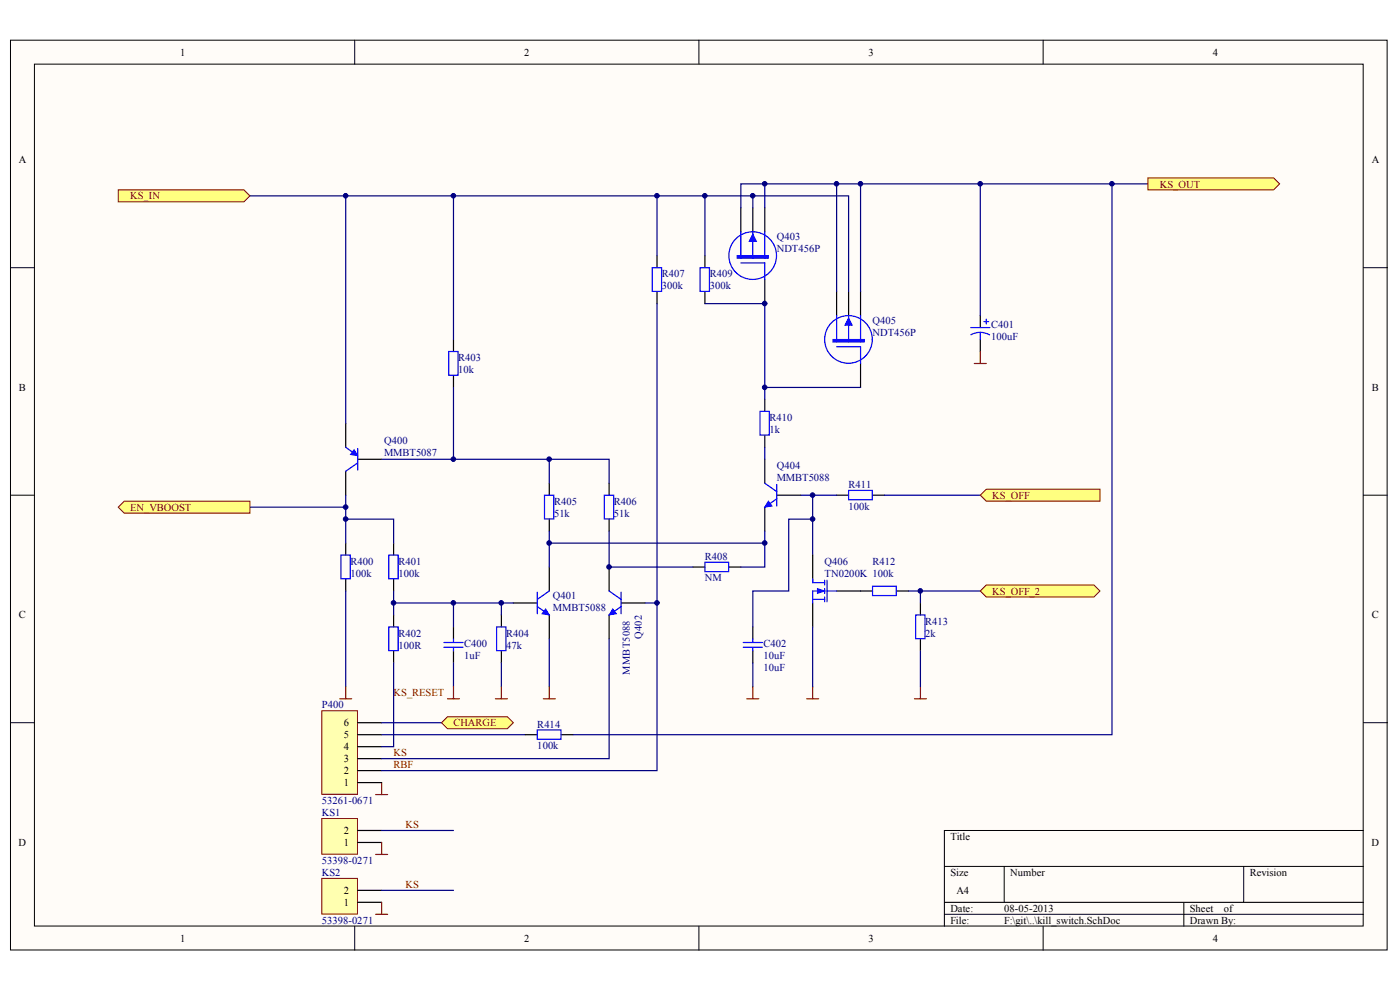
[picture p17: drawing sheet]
<svg xmlns="http://www.w3.org/2000/svg" width="288mm" height="204mm" viewBox="0 0 288 204" stroke-linecap="round" stroke-linejoin="round" font-family="sans-serif">
<defs><g id="words">
<g font-size="2.2">
<text x="37" y="11.4">1</text>
<text x="107.8" y="11.4">2</text>
<text x="178.6" y="11.4">3</text>
<text x="249.4" y="11.4">4</text>
<text x="3.9" y="33.6">A</text>
<text x="282" y="33.6">A</text>
<text x="3.9" y="80.3">B</text>
<text x="282.1" y="80.3">B</text>
<text x="3.9" y="127.1">C</text>
<text x="282.1" y="127.1">C</text>
<text x="70.7" y="149.3">6</text>
<text x="70.7" y="154.2">4</text>
<text x="70.7" y="151.8">5</text>
<text x="70.7" y="161.6">1</text>
<text x="70.7" y="159.1">2</text>
<text x="70.7" y="156.7">3</text>
<text x="3.8" y="173.9">D</text>
<text x="70.7" y="173.9">1</text>
<text x="70.7" y="171.5">2</text>
<text x="195.4" y="172.6">Title</text>
<text x="282" y="173.9">D</text>
<text x="70.7" y="183.8">2</text>
<text x="195.4" y="180">Size</text>
<text x="196.6" y="183.7">A4</text>
<text x="207.7" y="180">Number</text>
<text x="257" y="180">Revision</text>
<text x="70.7" y="186.2">1</text>
<text x="195.4" y="187.4">Date:</text>
<text x="195.4" y="189.9">File:</text>
<text x="206.5" y="187.4">08-05-2013</text>
<text x="206.5" y="189.9">F:\git\..\kill_switch.SchDoc</text>
<text x="244.6" y="187.4">Sheet</text>
<text x="244.6" y="189.9">Drawn By:</text>
<text x="251.7" y="187.4">of</text>
<text x="37" y="193.6">1</text>
<text x="107.8" y="193.6">2</text>
<text x="178.6" y="193.6">3</text>
<text x="249.4" y="193.6">4</text>
</g>
<g font-size="2.2" fill="#800000">
<text x="26.8" y="41">KS_IN</text>
<text x="238.5" y="38.5">KS_OUT</text>
<text x="26.8" y="105">EN_VBOOST</text>
<text x="204" y="102.5">KS_OFF</text>
<text x="204" y="122.2">KS_OFF_2</text>
<text x="80.9" y="143.2">KS_RESET</text>
<text x="93.2" y="149.3">CHARGE</text>
<text x="80.9" y="155.5">KS</text>
<text x="80.9" y="157.9">RBF</text>
<text x="83.4" y="170.2">KS</text>
<text x="83.4" y="182.5">KS</text>
</g>
<g font-size="2.2" fill="#000080">
<text x="159.7" y="49.4">Q403</text>
<text x="159.7" y="51.8">NDT456P</text>
<text x="136.1" y="59.5">300k</text>
<text x="136.1" y="57">R407</text>
<text x="145.9" y="59.5">300k</text>
<text x="145.9" y="57">R409</text>
<text x="179.4" y="66.6">Q405</text>
<text x="179.4" y="69.1">NDT456P</text>
<text x="203.8" y="69.8">100uF</text>
<text x="203.8" y="67.3">C401</text>
<text x="94.2" y="76.7">10k</text>
<text x="94.2" y="74.2">R403</text>
<text x="158.2" y="89">1k</text>
<text x="158.2" y="86.5">R410</text>
<text x="79" y="91.2">Q400</text>
<text x="79" y="93.7">MMBT5087</text>
<text x="159.7" y="96.4">Q404</text>
<text x="159.7" y="98.8">MMBT5088</text>
<text x="174.5" y="100.3">R411</text>
<text x="113.9" y="106.2">51k</text>
<text x="113.9" y="103.8">R405</text>
<text x="126.2" y="106.2">51k</text>
<text x="126.2" y="103.8">R406</text>
<text x="174.5" y="104.8">100k</text>
<text x="72.1" y="118.5">100k</text>
<text x="72.1" y="116.1">R400</text>
<text x="81.9" y="118.5">100k</text>
<text x="81.9" y="116.1">R401</text>
<text x="144.9" y="119.5">NM</text>
<text x="144.9" y="115.1">R408</text>
<text x="169.6" y="116.1">Q406</text>
<text x="169.6" y="118.5">TN0200K 100k</text>
<text x="179.4" y="116.1">R412</text>
<text x="113.7" y="123.2">Q401</text>
<text x="113.7" y="125.7">MMBT5088</text>
<text x="81.9" y="130.8">R402</text>
<text x="104.1" y="130.8">R404</text>
<text x="190.2" y="130.8">2k</text>
<text x="190.2" y="128.4">R413</text>
<text x="81.9" y="133.3">100R</text>
<text x="95.5" y="135.5">1uF</text>
<text x="95.5" y="133.1">C400</text>
<text x="104.1" y="133.3">47k</text>
<text x="157" y="138">10uF</text>
<text x="157" y="133.1">C402</text>
<text x="157" y="135.5">10uF</text>
<text x="66.2" y="145.6">P400</text>
<text x="110.5" y="149.6">R414</text>
<text x="110.5" y="154">100k</text>
<text x="66.2" y="165.3">53261-0671</text>
<text x="66.2" y="167.8">KS1</text>
<text x="66.2" y="177.6">53398-0271</text>
<text x="66.2" y="180.1">KS2</text>
<text x="66.2" y="189.9">53398-0271</text>
</g>
<g font-size="2.1" fill="#000080">
<text x="132" y="131.3" transform="rotate(-90 132 131.3)">Q402</text>
<text x="129.5" y="138.7" transform="rotate(-90 129.5 138.7)">MMBT5088</text>
</g>
</g></defs>
<g fill="#fffcf8" stroke="#000" stroke-width=".21">
<path d="M2.2 8.3h283v187h-283z"/>
<path d="M7.1 13.2h273.2v177.1h-273.2z"/>
</g>
<g fill="none" stroke="#000" stroke-width=".21">
<path d="M72.9 8.3v4.9M143.7 8.3v4.9M214.5 8.3v4.9M2.2 55h4.9M280.3 55h5M2.2 101.8h4.9M280.3 101.8h5M2.2 148.6h4.9M280.3 148.6h5M194.2 178.1h86.1M206.5 178.1v7.4M255.7 178.1v7.4"/>
<path d="M280.3 170.7h-86.1v19.7M72.9 190.4v4.9M143.7 190.4v4.9M194.2 185.5h86.1M194.2 187.9h86.1M214.5 190.4v4.9M243.4 185.5v4.9"/>
</g>
<g fill="none" stroke="#000" stroke-width=".25">
<path d="M135.1 52.6v2.4M135.1 59.9v2.5M144.9 52.6v2.4M144.9 59.9v2.5M152.3 42.7v4.9M154.8 42.7v4.9M157.3 42.7v4.9M157.3 57.5v4.9M172 59.9v5M174.5 59.9v5M176.9 59.9v5M93.2 69.8v2.5"/>
<path d="M93.2 77.2v2.4M176.9 74.7v4.9M71.1 87v4.9M71.1 96.9v4.9M73.5 94.4h5M112.9 99.3v2.5M125.2 99.3v2.5M157.3 82.1v2.5M157.3 89.5v2.4M157.3 94.4v4.9M71.1 111.6v2.5M71.1 119v2.5"/>
<path d="M80.9 111.6v2.5M80.9 119v2.5M112.9 106.7v2.5M112.9 116.6v4.9M125.2 106.7v2.5M125.2 116.6v4.9M157.3 104.3v4.9M159.7 101.8h4.9M172 101.8h2.5M179.4 101.8h2.5M80.9 126.4v2.5M80.9 133.8v2.4"/>
<path d="M93.2 128.9v2.4M93.2 133.8v2.4M103.1 126.4v2.5M103.1 133.8v2.4M105.6 123.9h4.9M112.9 126.4v4.9M125.2 126.4v4.9M127.7 123.9h4.9"/>
</g>
<g fill="none" stroke="#00f" stroke-width=".25">
<path d="M134.1 55h1.9v4.9h-1.9zM144 55h1.9v4.9h-1.9zM152.3 54h5v3.5M152.3 47.6v5.5M154.8 47.6v5.5M157.3 47.6v5.5M92.3 72.3h1.9v4.8h-1.9zM172 71.3h4.9v3.4M172 64.9v5.4M174.5 64.9v5.4M176.9 64.9v5.4M71.1 91.9l1.7 1.3"/>
<path d="M73.5 92.2v4.4M73.5 95.1l-2.4 1.8M156.3 84.6h1.9v4.8h-1.9zM157.3 99.3l2.4 1.8M159.7 99.6v4.4M70.1 114.1h1.9v4.9h-1.9zM80 114.1h1.9v4.9h-1.9zM112 101.8h1.9v4.9h-1.9zM124.3 101.8h1.9v4.9h-1.9zM159.7 102.5l-2.4 1.8M174.5 100.8h4.9v1.9h-4.9zM80 128.9h1.9v4.8h-1.9z"/>
<path d="M91.3 133h3.9M91.3 132.1h3.9M93.2 131.3v.8M93.2 133v.8M102.1 128.9h1.9v4.8h-1.9zM110.5 124.7l2.4 1.7M110.5 121.7v4.5M112.9 121.5l-2.4 1.7M125.2 121.5l2.5 1.7M127.7 124.7l-2.5 1.7M127.7 121.7v4.5"/>
<circle cx="154.8" cy="52.5" r="4.9"/>
<circle cx="174.5" cy="69.8" r="4.9"/>
</g>
<g fill="#00f" stroke="#00f" stroke-width=".25">
<path d="M151.6 52.6h6.4v.5h-6.4z" fill-rule="evenodd"/>
<path d="M171.3 69.8h6.4v.5h-6.4z" fill-rule="evenodd"/>
</g>
<g fill="#00f" stroke="#00f" stroke-width=".21">
<path d="M154.8 48.1l.7 1.5h-1.4z"/>
<path d="M174.5 65.4l.7 1.4h-1.5z"/>
<path d="M158 103l.7 1-1.4 .3z"/>
<path d="M126 125.2l.7 1-1.5 .2z"/>
<path d="M112.2 125.2l.7 1.2-1.4-.2z"/>
<path d="M72.8 92.4l.7 1.3-1.4-.3z"/>
</g>
<g fill="none" stroke="#000080" stroke-width=".25">
<path d="M157.3 37.8v4.9M172 37.8v22.1M176.9 37.8h59.1M51.4 40.3h41.8M71.1 40.3v46.7M135.1 40.3v12.3M144.9 40.3v12.3M152.3 42.7v-4.9h24.6v22.1M154.8 42.7v-2.4h19.7v19.6M154.8 40.3h-61.6v29.5M93.2 79.6v14.8M135.1 62.4v61.5h-2.5"/>
<path d="M144.9 62.4h12.4v17.2h19.6M157.3 79.6v2.5M78.5 94.4h34.4M112.9 99.3v-4.9h12.3v4.9M157.3 91.9v2.5M51.4 104.3h19.7M71.1 106.7h9.8v4.9M71.1 101.8v9.8M112.9 109.2v7.4M157.3 109.2v2.4h-44.4M181.9 101.8h19.7M71.1 121.5v19.7"/>
<path d="M80.9 121.5v2.4h24.7M80.9 123.9v2.5M93.2 123.9v5M93.2 136.2v5M103.1 123.9v2.5M103.1 136.2v5M112.9 131.3v9.9"/>
</g>
<g fill="#ffff80" stroke="#800000" stroke-width=".21">
<path d="M24.3 39h25.9l1.2 1.3-1.2 1.2h-25.9z" fill-rule="evenodd"/>
<path d="M24.3 104.3l1.2-1.3h25.9v2.5h-25.9z" fill-rule="evenodd"/>
<path d="M236 36.6h25.9l1.2 1.2-1.2 1.2h-25.9z" fill-rule="evenodd"/>
<path d="M201.6 101.8l1.2-1.2h23.4v2.4h-23.4z" fill-rule="evenodd"/>
</g>
<path d="M69.9 143.6h2.4M71.1 141.2v2.4M92 143.6h2.5M93.2 141.2v2.4M101.9 143.6h2.4M103.1 141.2v2.4M111.7 143.6h2.5M112.9 141.2v2.4M77.2 163.3h2.5M78.5 160.9v2.4" fill="none" stroke="#800000" stroke-width=".25"/>
<path d="M66.2 146.1h7.3v17.2h-7.3z" fill="#ffffb0" stroke="#800000" stroke-width=".21"/>
<path d="M142.5 116.6h2.4M149.9 116.6h2.4M176.9 121.5h2.5M184.3 121.5h2.5M73.5 158.4h5M73.5 155.9h5M73.5 153.5h5M73.5 151h5M73.5 148.6h5M73.5 160.9h5" fill="none" stroke="#000" stroke-width=".25"/>
<path d="M125.2 109.2v7.4h17.3M157.3 111.6v5h-5M164.6 101.8h2.5v12.3M167.1 101.8h4.9M80.9 136.2v17.3h-2.4M125.2 131.3v24.6h-46.7M135.1 123.9v34.5h-56.6M186.8 121.5h14.8" fill="none" stroke="#000080" stroke-width=".25"/>
<path d="M144.9 115.6h4.9v1.9h-4.9zM179.4 120.5h4.9v1.9h-4.9z" fill="none" stroke="#00f" stroke-width=".25"/>
<path d="M201.6 121.5l1.2-1.2h22.2l1.2 1.2-1.2 1.2h-22.2z" fill-rule="evenodd" fill="#ffff80" stroke="#800000" stroke-width=".21"/>
<path d="M201.6 64.9v2.4M201.6 69.8v2.5M167.1 114.1v4.9M167.1 123.9v5M172 121.5h4.9M189.3 123.9v2.5M189.3 131.3v2.5" fill="none" stroke="#000" stroke-width=".25"/>
<g fill="none" stroke="#00f" stroke-width=".25">
<path d="M199.6 67.3h3.9M201.6 68.3l1.1 .2 .8 .3M201.6 68.3l-1.2 .2-.8 .3M201.6 68.3v1.5M202.3 66.1h1M202.8 65.6v1M167.1 119v.8h2.5M169.6 119.3v1M170.1 119.3v4.4M167.1 123.2h2.5M169.6 121.5h-2.5v2.4M169.6 121v1"/>
<path d="M169.6 122.7v1M170.1 121.5h1.9M188.3 126.4h1.9v4.9h-1.9z"/>
</g>
<path d="M200.3 74.7h2.5M201.6 72.3v2.4M165.9 143.6h2.4M167.1 141.2v2.4M188 143.6h2.5M189.3 141.2v2.4" fill="none" stroke="#800000" stroke-width=".25"/>
<path d="M168.1 121l1.5 .5-1.5 .5z" fill="#00f" stroke="#00f" stroke-width=".21"/>
<path d="M201.6 37.8v27.1M167.1 128.9v12.3M189.3 121.5v2.4M189.3 133.8v7.4" fill="none" stroke="#000080" stroke-width=".25"/>
<path d="M66.2 168.2h7.3v7.4h-7.3z" fill="#ffffb0" stroke="#800000" stroke-width=".21"/>
<path d="M73.5 173.2h5M73.5 170.7h5" fill="none" stroke="#000" stroke-width=".25"/>
<path d="M66.2 180.6h7.3v7.3h-7.3z" fill="#ffffb0" stroke="#800000" stroke-width=".21"/>
<path d="M73.5 185.5h5M73.5 183h5" fill="none" stroke="#000" stroke-width=".25"/>
<path d="M78.5 151h29.5M78.5 148.6h12.3M78.5 170.7h14.7M78.5 183h14.7" fill="none" stroke="#000080" stroke-width=".25"/>
<path d="M77.2 175.6h2.5M78.5 173.2v2.4M77.2 187.9h2.5M78.5 185.5v2.4" fill="none" stroke="#800000" stroke-width=".25"/>
<path d="M90.8 148.6l1.2-1.3h12.3l1.3 1.3-1.3 1.2h-12.3z" fill-rule="evenodd" fill="#ffff80" stroke="#800000" stroke-width=".21"/>
<path d="M154.8 128.9v2.4M154.8 133.8v2.4M108 151h2.5M115.4 151h2.5" fill="none" stroke="#000" stroke-width=".25"/>
<path d="M152.8 133h4M152.8 132.1h4M154.8 131.3v.8M154.8 133v.8M110.5 150h4.9v2h-4.9z" fill="none" stroke="#00f" stroke-width=".25"/>
<path d="M228.6 37.8v113.2h-110.7M167.1 106.7h-4.9v14.8h-7.4v7.4M154.8 136.2v5" fill="none" stroke="#000080" stroke-width=".25"/>
<path d="M153.6 143.6h2.4M154.8 141.2v2.4" fill="none" stroke="#800000" stroke-width=".25"/>
<g fill="#000080" stroke="#000080" stroke-width=".21">
<circle cx="71.1" cy="106.7" r=".47"/>
<circle cx="71.1" cy="104.2" r=".47"/>
<circle cx="71.1" cy="40.2" r=".47"/>
<circle cx="80.9" cy="123.9" r=".47"/>
<circle cx="93.2" cy="123.9" r=".47"/>
<circle cx="93.2" cy="94.4" r=".47"/>
<circle cx="93.2" cy="40.2" r=".47"/>
<circle cx="103.1" cy="123.9" r=".47"/>
<circle cx="112.9" cy="111.6" r=".47"/>
<circle cx="112.9" cy="94.4" r=".47"/>
<circle cx="125.2" cy="116.5" r=".47"/>
<circle cx="135.1" cy="123.9" r=".47"/>
<circle cx="135.1" cy="40.2" r=".47"/>
<circle cx="144.9" cy="40.2" r=".47"/>
<circle cx="154.8" cy="40.2" r=".47"/>
<circle cx="157.2" cy="111.6" r=".47"/>
<circle cx="157.2" cy="79.6" r=".47"/>
<circle cx="157.2" cy="62.4" r=".47"/>
<circle cx="157.2" cy="37.8" r=".47"/>
<circle cx="167.1" cy="106.7" r=".47"/>
<circle cx="167.1" cy="101.8" r=".47"/>
<circle cx="172" cy="37.8" r=".47"/>
<circle cx="176.9" cy="37.8" r=".47"/>
<circle cx="189.2" cy="121.5" r=".47"/>
<circle cx="201.5" cy="37.8" r=".47"/>
<circle cx="228.6" cy="37.8" r=".47"/>
</g>
<use href="#words"/>
</svg>
